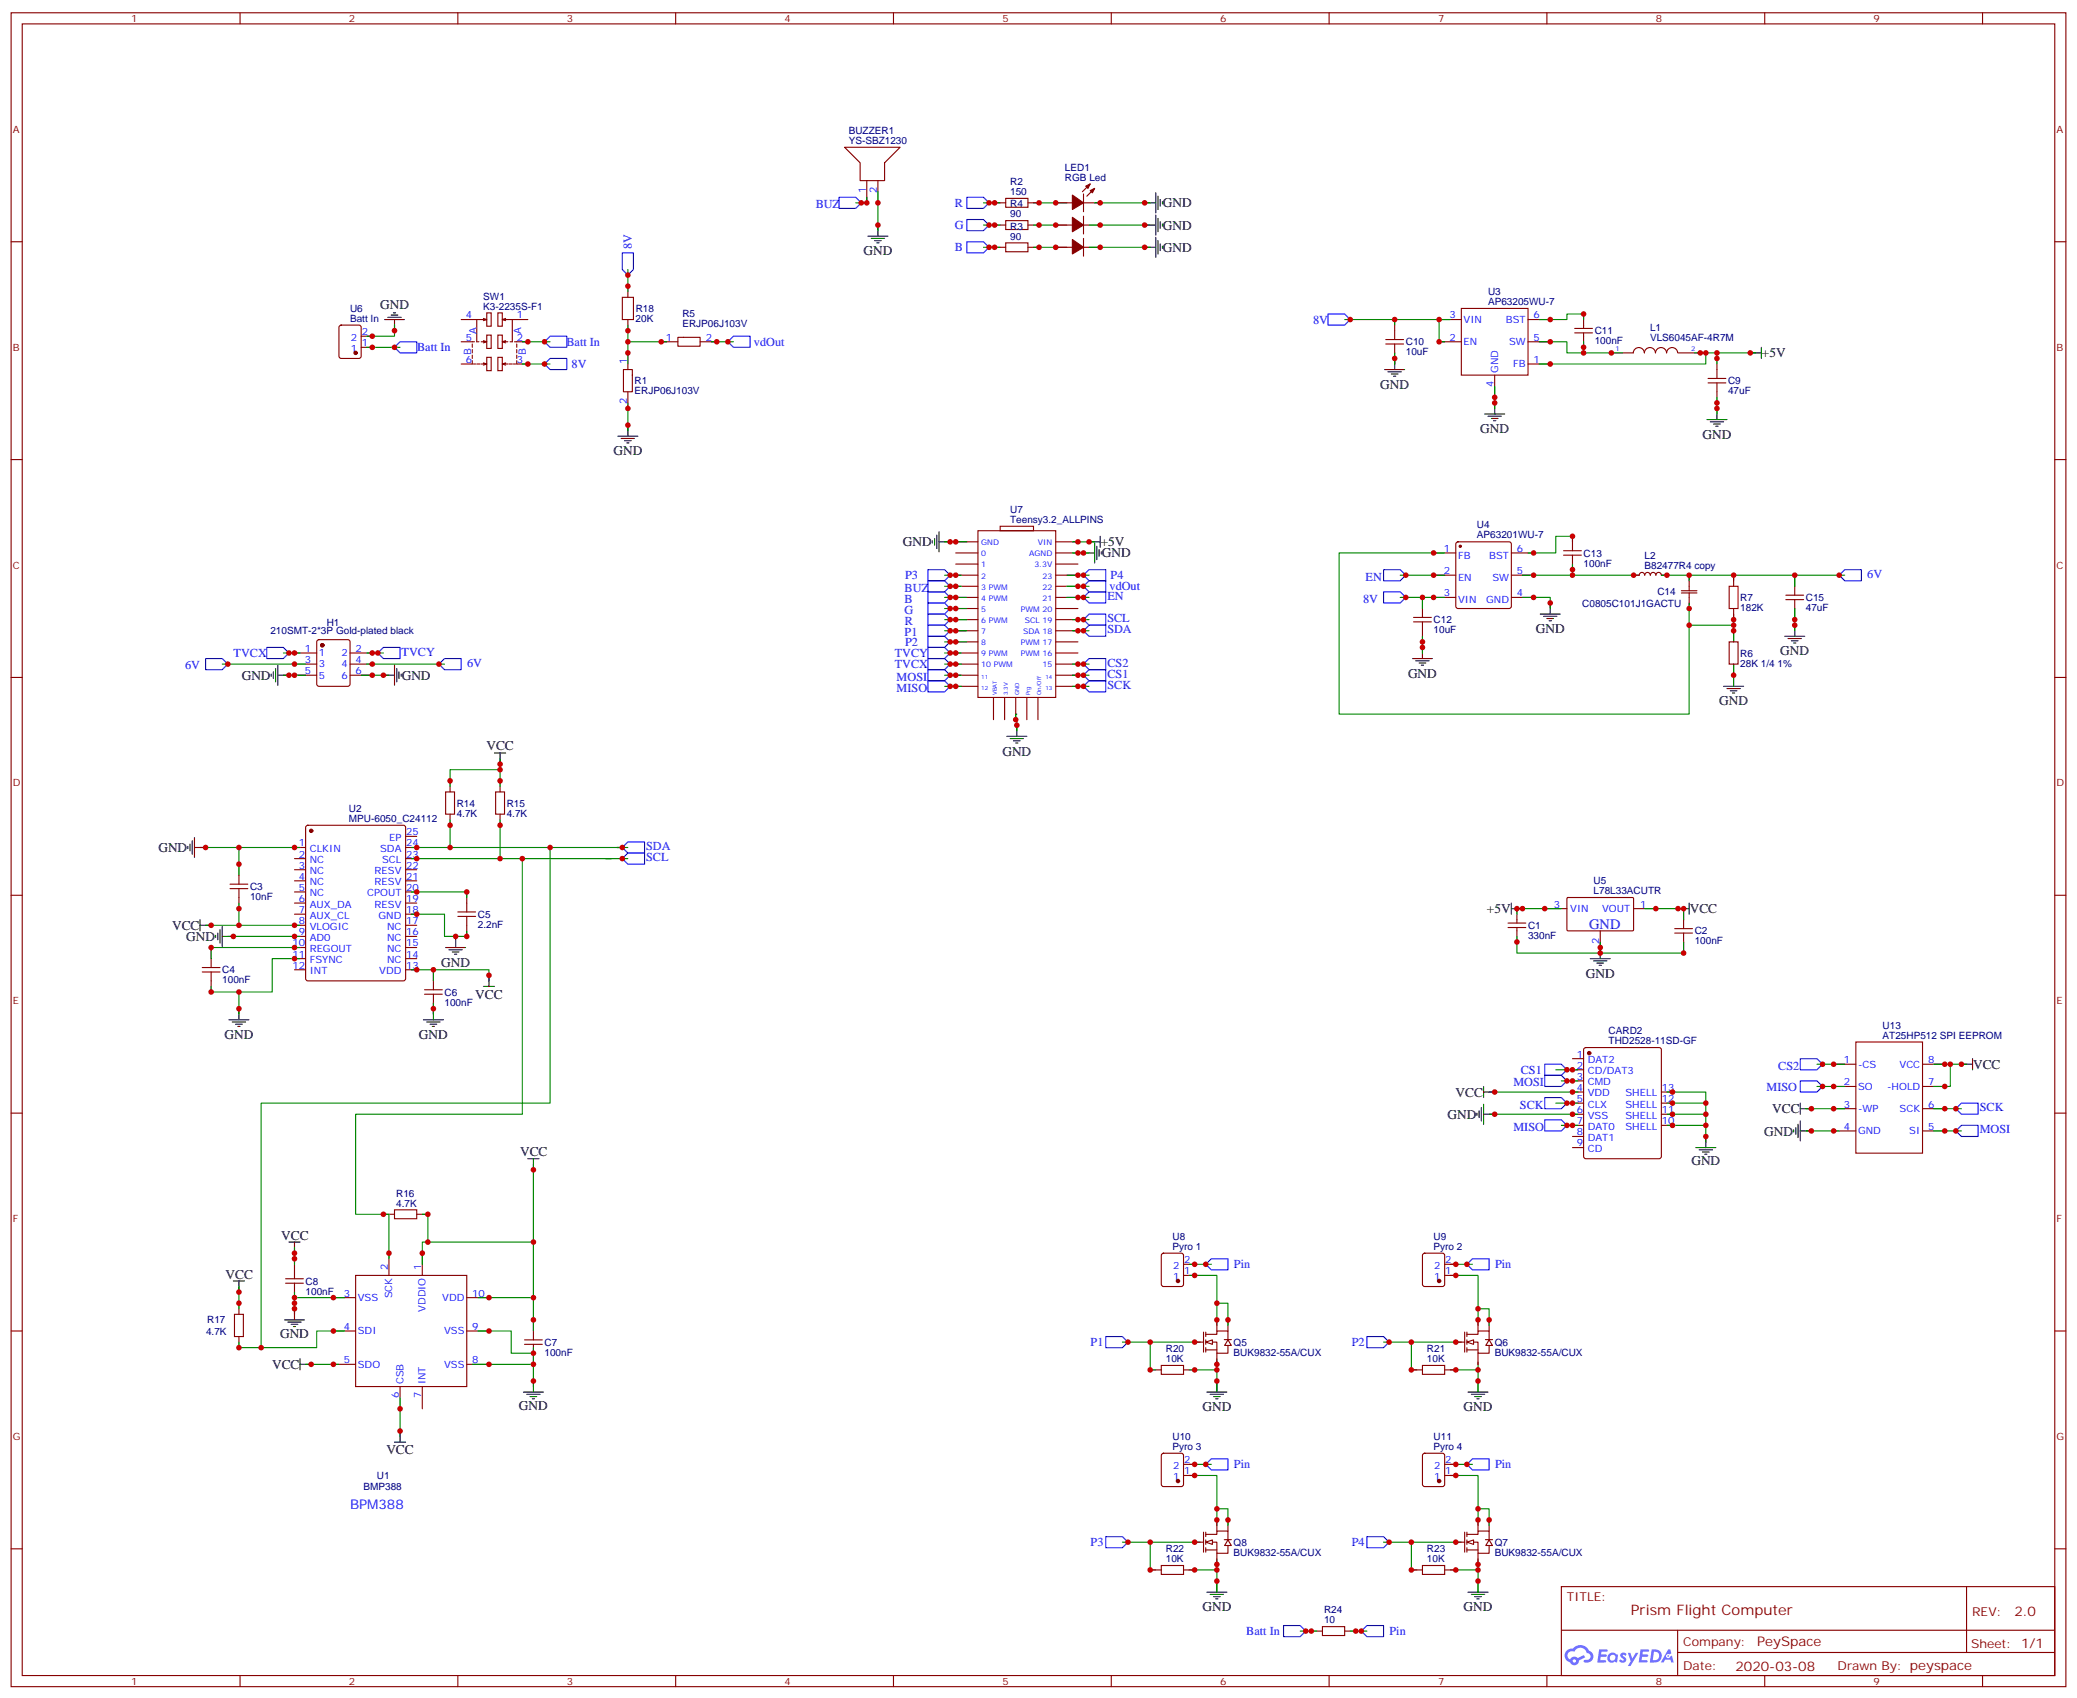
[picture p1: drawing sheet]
<svg xmlns="http://www.w3.org/2000/svg" width="659mm" height="539mm" viewBox="0 0 659 539" stroke-linecap="round" stroke-linejoin="round" font-family="sans-serif">
<defs><g id="words">
<text font-size="4.6" fill="#00f" x="504.5" y="294.7">GND</text>
<text font-size="4.6" fill="#800" x="517.7" y="512.6">Prism Flight Computer</text>
<g font-size="4.2">
<text x="369.2" y="65.8">GND</text>
<text x="369.2" y="72.9">GND</text>
<text x="274.1" y="81">GND</text>
<text x="369.2" y="79.9">GND</text>
<text x="120.7" y="98.2">GND</text>
<text x="559.3" y="113.5">+5V</text>
<text x="438.2" y="123.3">GND</text>
<text x="469.9" y="137.4">GND</text>
<text x="540.5" y="139.2">GND</text>
<text x="194.7" y="144.5">GND</text>
<text x="286.6" y="173.4">GND</text>
<text x="349.4" y="173.4">+5V</text>
<text x="349.8" y="176.9">GND</text>
<text x="487.5" y="200.9">GND</text>
<text x="565.2" y="208">GND</text>
<text x="76.7" y="215.7">GND</text>
<text x="127.5" y="215.7">GND</text>
<text x="447" y="215">GND</text>
<text x="545.8" y="223.9">GND</text>
<text x="154.4" y="237.9">VCC</text>
<text x="318.2" y="239.8">GND</text>
<text x="50.3" y="270.4">GND</text>
<text x="472" y="289.8">+5V</text>
<text x="536.4" y="289.8">VCC</text>
<text x="54.6" y="295.2">VCC</text>
<text x="59.1" y="298.7">GND</text>
<text x="140.1" y="306.8">GND</text>
<text x="503.4" y="310.3">GND</text>
<text x="150.9" y="317.1">VCC</text>
<text x="71.3" y="329.8">GND</text>
<text x="133" y="329.8">GND</text>
<text x="626.4" y="339.2">VCC</text>
<text x="462.1" y="348">VCC</text>
<text x="562.6" y="353.3">VCC</text>
<text x="459.5" y="355.1">GND</text>
<text x="560" y="360.4">GND</text>
<text x="165.1" y="367.1">VCC</text>
<text x="536.9" y="369.9">GND</text>
<text x="89.3" y="393.5">VCC</text>
<text x="71.6" y="405.9">VCC</text>
<text x="88.9" y="424.6">GND</text>
<text x="86.4" y="434.4">VCC</text>
<text x="164.7" y="447.5">GND</text>
<text x="381.7" y="448">GND</text>
<text x="464.6" y="448">GND</text>
<text x="122.6" y="461.6">VCC</text>
<text x="381.7" y="511.5">GND</text>
<text x="464.6" y="511.5">GND</text>
</g>
<text font-size="4.2" fill="#00f" x="111.1" y="478.9">BPM388</text>
<g font-size="4.2" fill="#800">
<text x="639.5" y="512.9">2.0</text>
<text x="557.8" y="522.4">PeySpace</text>
<text x="550.9" y="530.2">2020-03-08</text>
</g>
<g font-size="3.9" fill="#00f">
<text x="303.2" y="65.7">R</text>
<text x="258.9" y="66.1">BUZ</text>
<text x="303.2" y="72.7">G</text>
<text x="200.6" y="79" transform="rotate(-90 200.6 79)">8V</text>
<text x="303.2" y="79.8">B</text>
<text x="416.9" y="102.7">8V</text>
<text x="132.4" y="111.5">Batt In</text>
<text x="179.8" y="109.8">Batt In</text>
<text x="239.4" y="109.7">vdOut</text>
<text x="181.5" y="116.8">8V</text>
<text x="287.3" y="183.8">P3</text>
<text x="352.6" y="183.8">P4</text>
<text x="433.5" y="184.3">EN</text>
<text x="592.8" y="183.4">6V</text>
<text x="287.2" y="187.8">BUZ</text>
<text x="287.2" y="191.3">B</text>
<text x="351.6" y="190.3">EN</text>
<text x="352.2" y="187.4">vdOut</text>
<text x="432.7" y="191.3">8V</text>
<text x="287.2" y="194.8">G</text>
<text x="351.5" y="197.5">SCL</text>
<text x="287.2" y="201.9">P1</text>
<text x="287.2" y="198.4">R</text>
<text x="351.5" y="201">SDA</text>
<text x="74.2" y="208.5">TVCX</text>
<text x="127.5" y="208.1">TVCY</text>
<text x="284.1" y="208.5">TVCY</text>
<text x="287.3" y="205">P2</text>
<text x="58.8" y="212.5">6V</text>
<text x="148.3" y="211.6">6V</text>
<text x="284.1" y="212">TVCX</text>
<text x="351.5" y="215.1">CS1</text>
<text x="351.5" y="211.6">CS2</text>
<text x="284.6" y="219.6">MISO</text>
<text x="284.6" y="216">MOSI</text>
<text x="351.6" y="218.6">SCK</text>
<text x="205.1" y="269.8">SDA</text>
<text x="205.1" y="273.3">SCL</text>
<text x="482.8" y="340.8">CS1</text>
<text x="564.5" y="339.6">CS2</text>
<text x="480.4" y="344.8">MOSI</text>
<text x="560.8" y="346.1">MISO</text>
<text x="482.5" y="351.8">SCK</text>
<text x="628.5" y="352.7">SCK</text>
<text x="480.4" y="358.9">MISO</text>
<text x="628.5" y="359.8">MOSI</text>
<text x="391.7" y="402.6">Pin</text>
<text x="474.6" y="402.6">Pin</text>
<text x="346.2" y="427.3">P1</text>
<text x="429.1" y="427.3">P2</text>
<text x="391.7" y="466.1">Pin</text>
<text x="474.6" y="466.1">Pin</text>
<text x="346.2" y="490.8">P3</text>
<text x="429.1" y="490.8">P4</text>
<text x="395.6" y="519">Batt In</text>
<text x="441.1" y="519">Pin</text>
</g>
<g font-size="3.9" fill="#800">
<text x="497.4" y="508.2">TITLE:</text>
<text x="626" y="512.9">REV:</text>
<text x="534.3" y="522.4">Company:</text>
<text x="625.7" y="523">Sheet: 1/1</text>
<text x="534.3" y="530">Date:</text>
<text x="583.4" y="530.1">Drawn By: peyspace</text>
</g>
<g font-size="3.2" fill="#800">
<text x="41.6" y="7.1">1</text>
<text x="110.8" y="7.1">2</text>
<text x="179.9" y="7.1">3</text>
<text x="249.1" y="7.1">4</text>
<text x="318.2" y="7.1">5</text>
<text x="387.3" y="7.1">6</text>
<text x="456.5" y="7.1">7</text>
<text x="525.6" y="7.1">8</text>
<text x="594.8" y="7.1">9</text>
<text x="4.1" y="42.2">A</text>
<text x="652.8" y="42.2">A</text>
<text x="4.1" y="111.3">B</text>
<text x="652.8" y="111.3">B</text>
<text x="4.1" y="180.4">C</text>
<text x="652.8" y="180.4">C</text>
<text x="4.1" y="249.6">D</text>
<text x="652.8" y="249.6">D</text>
<text x="4.1" y="318.7">E</text>
<text x="652.8" y="318.7">E</text>
<text x="4.1" y="387.9">F</text>
<text x="652.8" y="387.9">F</text>
<text x="4.1" y="457">G</text>
<text x="652.8" y="457">G</text>
<text x="41.6" y="534.8">1</text>
<text x="110.8" y="534.8">2</text>
<text x="179.9" y="534.8">3</text>
<text x="249.1" y="534.8">4</text>
<text x="318.2" y="534.8">5</text>
<text x="387.3" y="534.8">6</text>
<text x="456.5" y="534.8">7</text>
<text x="525.6" y="534.8">8</text>
<text x="594.8" y="534.8">9</text>
</g>
<g font-size="3.2" fill="#000080">
<text x="269.4" y="45.7">YS-SBZ1230</text>
<text x="269.4" y="42.5">BUZZER1</text>
<text x="320.7" y="58.7">R2</text>
<text x="338.1" y="57.3">RGB Led</text>
<text x="338.1" y="54.1">LED1</text>
<text x="320.7" y="61.9">150</text>
<text x="320.7" y="65.8">R4</text>
<text x="320.7" y="69">90</text>
<text x="320.7" y="76">90</text>
<text x="320.7" y="72.8">R3</text>
<text x="153.4" y="95.1">SW1</text>
<text x="472.4" y="93.7">U3</text>
<text x="111.1" y="99">U6</text>
<text x="153.4" y="98.2">K3-2235S-F1</text>
<text x="201.8" y="99">R18</text>
<text x="216.6" y="100.7">R5</text>
<text x="472.4" y="96.8">AP63205WU-7</text>
<text x="111.1" y="102.1">Batt In</text>
<text x="201.8" y="102.2">20K</text>
<text x="216.6" y="103.8">ERJP06J103V</text>
<text x="506.2" y="106.1">C11</text>
<text x="523.8" y="105.1">L1</text>
<text x="446.3" y="112.8">10uF</text>
<text x="446.3" y="109.6">C10</text>
<text x="506.2" y="109.3">100nF</text>
<text x="523.8" y="108.2">VLS6045AF-4R7M</text>
<text x="201.4" y="125.1">ERJP06J103V</text>
<text x="201.4" y="122">R1</text>
<text x="548.6" y="125.1">47uF</text>
<text x="548.6" y="122">C9</text>
<text x="320.7" y="166">Teensy3.2_ALLPINS</text>
<text x="320.7" y="162.8">U7</text>
<text x="468.9" y="167.6">U4</text>
<text x="468.9" y="170.7">AP63201WU-7</text>
<text x="502.7" y="179.8">100nF</text>
<text x="502.7" y="176.7">C13</text>
<text x="522" y="177.3">L2</text>
<text x="522" y="180.5">B82477R4 copy</text>
<text x="526.2" y="189">C14</text>
<text x="552.5" y="190.8">R7</text>
<text x="573.3" y="190.8">C15</text>
<text x="455.1" y="197.8">C12</text>
<text x="502.3" y="192.5">C0805C101J1GACTU</text>
<text x="552.4" y="193.9">182K</text>
<text x="573.3" y="193.9">47uF</text>
<text x="85.8" y="201.3">210SMT-2*3P Gold-plated black</text>
<text x="103.7" y="198.8">H1</text>
<text x="455.1" y="201">10uF</text>
<text x="552.5" y="208.4">R6</text>
<text x="552.4" y="211.6">28K 1/4 1%</text>
<text x="110.8" y="257.6">U2</text>
<text x="145" y="256">R14</text>
<text x="160.9" y="256">R15</text>
<text x="110.8" y="260.8">MPU-6050_C24112</text>
<text x="145" y="259.2">4.7K</text>
<text x="160.9" y="259.2">4.7K</text>
<text x="505.9" y="280.5">U5</text>
<text x="79.4" y="285.7">10nF</text>
<text x="79.4" y="282.5">C3</text>
<text x="505.9" y="283.7">L78L33ACUTR</text>
<text x="151.7" y="291.3">C5</text>
<text x="151.7" y="294.5">2.2nF</text>
<text x="485.1" y="298">330nF</text>
<text x="485.1" y="294.8">C1</text>
<text x="538" y="299.8">100nF</text>
<text x="538" y="296.6">C2</text>
<text x="70.6" y="308.9">C4</text>
<text x="70.6" y="312.1">100nF</text>
<text x="141.1" y="316">C6</text>
<text x="141.1" y="319.2">100nF</text>
<text x="510.6" y="328.1">CARD2</text>
<text x="597.6" y="329.7">AT25HP512 SPI EEPROM</text>
<text x="597.6" y="326.6">U13</text>
<text x="510.6" y="331.3">THD2528-11SD-GF</text>
<text x="125.7" y="382.9">4.7K</text>
<text x="125.7" y="379.8">R16</text>
<text x="372.2" y="393.5">U8</text>
<text x="455.1" y="393.5">U9</text>
<text x="372.2" y="396.7">Pyro 1</text>
<text x="455.1" y="396.7">Pyro 2</text>
<text x="97" y="407.7">C8</text>
<text x="97" y="410.9">100nF</text>
<text x="65.4" y="423.6">4.7K</text>
<text x="65.8" y="420.1">R17</text>
<text x="172.9" y="430.3">100nF</text>
<text x="172.9" y="427.1">C7</text>
<text x="370.1" y="429.2">R20</text>
<text x="391.6" y="430.3">BUK9832-55A/CUX</text>
<text x="391.6" y="427.2">Q5</text>
<text x="453" y="429.2">R21</text>
<text x="474.5" y="430.3">BUK9832-55A/CUX</text>
<text x="474.5" y="427.2">Q6</text>
<text x="370.1" y="432.3">10K</text>
<text x="453" y="432.3">10K</text>
<text x="372.2" y="460.2">Pyro 3</text>
<text x="372.2" y="457">U10</text>
<text x="455.1" y="460.2">Pyro 4</text>
<text x="455.1" y="457">U11</text>
<text x="115.4" y="473">BMP388</text>
<text x="119.6" y="469.5">U1</text>
<text x="391.6" y="490.7">Q8</text>
<text x="474.5" y="490.7">Q7</text>
<text x="370.1" y="495.8">10K</text>
<text x="370.1" y="492.7">R22</text>
<text x="391.6" y="493.8">BUK9832-55A/CUX</text>
<text x="453" y="495.8">10K</text>
<text x="453" y="492.7">R23</text>
<text x="474.5" y="493.8">BUK9832-55A/CUX</text>
<text x="420.3" y="515.2">10</text>
<text x="420.3" y="512.1">R24</text>
</g>
<g font-size="3.2" fill="#00f">
<text x="274.8" y="61.1" transform="rotate(-90 274.8 61.1)">1</text>
<text x="278.3" y="61.1" transform="rotate(-90 278.3 61.1)">2</text>
<text x="147.9" y="101.1">4</text>
<text x="164" y="101.1">1</text>
<text x="460.1" y="101.1">3</text>
<text x="486.8" y="101.1">6</text>
<text x="114.8" y="106.4">2</text>
<text x="151.3" y="106" transform="rotate(-90 151.3 106)">A</text>
<text x="165.5" y="106" transform="rotate(-90 165.5 106)">A</text>
<text x="464.6" y="102.5">VIN</text>
<text x="478.1" y="102.5">BST</text>
<text x="111.3" y="108.1">2</text>
<text x="111.3" y="111.7">1</text>
<text x="114.8" y="109.9">1</text>
<text x="147.9" y="108.1">5</text>
<text x="149.6" y="112.7" transform="rotate(-90 149.6 112.7)">B</text>
<text x="164" y="108.1">2</text>
<text x="166.9" y="112.7" transform="rotate(-90 166.9 112.7)">B</text>
<text x="211.4" y="108.1">1</text>
<text x="224" y="108.1">2</text>
<text x="460.1" y="108.1">2</text>
<text x="464.6" y="109.5">EN</text>
<text x="479.1" y="109.5">SW</text>
<text x="486.8" y="108.1">5</text>
<text x="147.9" y="115.2">6</text>
<text x="164" y="115.2">3</text>
<text x="199" y="115.5" transform="rotate(-90 199 115.5)">1</text>
<text x="475.5" y="118.4" transform="rotate(-90 475.5 118.4)">GND</text>
<text x="480.4" y="116.6">FB</text>
<text x="486.8" y="115.2">1</text>
<text x="474.1" y="122.8" transform="rotate(-90 474.1 122.8)">4</text>
<text x="199" y="128.1" transform="rotate(-90 199 128.1)">2</text>
<text x="458.4" y="175.2">1</text>
<text x="462.8" y="177.3">FB</text>
<text x="472.8" y="177.3">BST</text>
<text x="481.5" y="175.2">6</text>
<text x="458.4" y="182.2">2</text>
<text x="462.8" y="184.3">EN</text>
<text x="473.8" y="184.3">SW</text>
<text x="481.5" y="182.2">5</text>
<text x="458.4" y="189.3">3</text>
<text x="462.8" y="191.4">VIN</text>
<text x="471.8" y="191.4">GND</text>
<text x="481.5" y="189.3">4</text>
<text x="96.8" y="206.9">1</text>
<text x="101.2" y="208.3">1</text>
<text x="108.4" y="208.3">2</text>
<text x="112.9" y="206.9">2</text>
<text x="96.8" y="210.4">3</text>
<text x="96.8" y="214">5</text>
<text x="101.2" y="211.8">3</text>
<text x="101.2" y="215.4">5</text>
<text x="108.4" y="211.8">4</text>
<text x="108.4" y="215.4">6</text>
<text x="112.9" y="210.4">4</text>
<text x="112.9" y="214">6</text>
<text x="94.8" y="268.6">1</text>
<text x="123.5" y="266.9">EP</text>
<text x="128.9" y="268.6">24</text>
<text x="128.9" y="265.1">25</text>
<text x="94.8" y="272.2">2</text>
<text x="94.8" y="275.7">3</text>
<text x="98.3" y="270.4">CLKIN</text>
<text x="98.3" y="273.9">NC</text>
<text x="120.7" y="270.4">SDA</text>
<text x="121.3" y="273.9">SCL</text>
<text x="128.9" y="275.7">22</text>
<text x="128.9" y="272.2">23</text>
<text x="94.8" y="279.2">4</text>
<text x="98.3" y="277.5">NC</text>
<text x="98.3" y="281">NC</text>
<text x="118.9" y="281">RESV</text>
<text x="118.9" y="277.5">RESV</text>
<text x="128.9" y="279.2">21</text>
<text x="94.8" y="282.8">5</text>
<text x="94.8" y="286.3">6</text>
<text x="98.3" y="284.5">NC</text>
<text x="116.6" y="284.5">CPOUT</text>
<text x="128.9" y="286.3">19</text>
<text x="128.9" y="282.8">20</text>
<text x="94.8" y="289.8">7</text>
<text x="94.8" y="293.3">8</text>
<text x="98.3" y="288">AUX_DA</text>
<text x="98.3" y="291.6">AUX_CL</text>
<text x="118.9" y="288">RESV</text>
<text x="120.2" y="291.6">GND</text>
<text x="128.9" y="293.3">17</text>
<text x="128.9" y="289.8">18</text>
<text x="493.3" y="288">3</text>
<text x="498.5" y="289.5">VIN</text>
<text x="508.6" y="289.5">VOUT</text>
<text x="520.7" y="288">1</text>
<text x="94.8" y="296.9">9</text>
<text x="98.3" y="295.1">VLOGIC</text>
<text x="98.3" y="298.6">AD0</text>
<text x="122.9" y="298.6">NC</text>
<text x="122.9" y="295.1">NC</text>
<text x="128.9" y="296.9">16</text>
<text x="507.6" y="299.6" transform="rotate(-90 507.6 299.6)">2</text>
<text x="92.8" y="300.4">10</text>
<text x="92.8" y="303.9">11</text>
<text x="98.3" y="302.2">REGOUT</text>
<text x="98.3" y="305.7">FSYNC</text>
<text x="122.9" y="305.7">NC</text>
<text x="122.9" y="302.2">NC</text>
<text x="128.9" y="303.9">14</text>
<text x="128.9" y="300.4">15</text>
<text x="92.8" y="307.4">12</text>
<text x="98.3" y="309.2">INT</text>
<text x="120.4" y="309.2">VDD</text>
<text x="128.9" y="307.4">13</text>
<text x="500.5" y="335.7">1</text>
<text x="500.5" y="339.2">2</text>
<text x="504" y="337.4">DAT2</text>
<text x="504" y="341">CD/DAT3</text>
<text x="585.4" y="337.4">1</text>
<text x="589.8" y="338.8">-CS</text>
<text x="603" y="338.8">VCC</text>
<text x="612.1" y="337.4">8</text>
<text x="500.5" y="342.7">3</text>
<text x="500.5" y="346.3">4</text>
<text x="504" y="344.5">CMD</text>
<text x="527.6" y="346.3">13</text>
<text x="585.4" y="344.5">2</text>
<text x="589.8" y="345.9">SO</text>
<text x="599.1" y="345.9">-HOLD</text>
<text x="612.1" y="344.5">7</text>
<text x="500.5" y="349.8">5</text>
<text x="500.5" y="353.3">6</text>
<text x="504" y="348">VDD</text>
<text x="504" y="351.5">CLX</text>
<text x="516" y="351.5">SHELL</text>
<text x="516" y="348">SHELL</text>
<text x="527.6" y="353.3">11</text>
<text x="527.6" y="349.8">12</text>
<text x="585.4" y="351.5">3</text>
<text x="589.8" y="353">-WP</text>
<text x="603" y="353">SCK</text>
<text x="612.1" y="351.5">6</text>
<text x="500.5" y="356.8">7</text>
<text x="504" y="355.1">VSS</text>
<text x="504" y="358.6">DAT0</text>
<text x="516" y="358.6">SHELL</text>
<text x="516" y="355.1">SHELL</text>
<text x="527.6" y="356.8">10</text>
<text x="585.4" y="358.6">4</text>
<text x="612.1" y="358.6">5</text>
<text x="500.5" y="360.4">8</text>
<text x="500.5" y="363.9">9</text>
<text x="504" y="362.1">DAT1</text>
<text x="504" y="365.7">CD</text>
<text x="589.8" y="360">GND</text>
<text x="606.1" y="360">SI</text>
<text x="375.9" y="400.9">2</text>
<text x="458.8" y="400.9">2</text>
<text x="123.1" y="403" transform="rotate(-90 123.1 403)">2</text>
<text x="133.7" y="403" transform="rotate(-90 133.7 403)">1</text>
<text x="372.4" y="402.7">2</text>
<text x="372.4" y="406.2">1</text>
<text x="375.9" y="404.5">1</text>
<text x="455.3" y="402.7">2</text>
<text x="455.3" y="406.2">1</text>
<text x="458.8" y="404.5">1</text>
<text x="109.1" y="411.5">3</text>
<text x="113.6" y="412.9">VSS</text>
<text x="124.5" y="412.1" transform="rotate(-90 124.5 412.1)">SCK</text>
<text x="140.4" y="412.9">VDD</text>
<text x="149.9" y="411.5">10</text>
<text x="135.1" y="416.4" transform="rotate(-90 135.1 416.4)">VDDIO</text>
<text x="109.1" y="422.1">4</text>
<text x="113.6" y="423.5">SDI</text>
<text x="141" y="423.5">VSS</text>
<text x="149.9" y="422.1">9</text>
<text x="109.1" y="432.7">5</text>
<text x="113.6" y="434.1">SDO</text>
<text x="141" y="434.1">VSS</text>
<text x="149.9" y="432.7">8</text>
<text x="126.6" y="443.9" transform="rotate(-90 126.6 443.9)">6</text>
<text x="128.1" y="439.4" transform="rotate(-90 128.1 439.4)">CSB</text>
<text x="133.7" y="443.9" transform="rotate(-90 133.7 443.9)">7</text>
<text x="135.1" y="439.4" transform="rotate(-90 135.1 439.4)">INT</text>
<text x="372.4" y="466.2">2</text>
<text x="375.9" y="464.4">2</text>
<text x="375.9" y="468">1</text>
<text x="455.3" y="466.2">2</text>
<text x="458.8" y="464.4">2</text>
<text x="458.8" y="468">1</text>
<text x="372.4" y="469.7">1</text>
<text x="455.3" y="469.7">1</text>
</g>
<g font-size="2.5" fill="#00f">
<text x="311.5" y="173">GND</text>
<text x="329.5" y="173">VIN</text>
<text x="311.5" y="176.6">0</text>
<text x="326.7" y="176.6">AGND</text>
<text x="311.5" y="183.6">2</text>
<text x="311.5" y="180.1">1</text>
<text x="328.4" y="180.1">3.3V</text>
<text x="330.9" y="183.6">23</text>
<text x="311.5" y="190.7">4 PWM</text>
<text x="311.5" y="187.1">3 PWM</text>
<text x="330.9" y="187.1">22</text>
<text x="330.9" y="190.7">21</text>
<text x="311.5" y="197.7">6 PWM</text>
<text x="311.5" y="194.2">5</text>
<text x="324.1" y="194.2">PWM 20</text>
<text x="325.3" y="197.7">SCL 19</text>
<text x="311.5" y="201.3">7</text>
<text x="324.8" y="201.3">SDA 18</text>
<text x="311.5" y="208.3">9 PWM</text>
<text x="311.5" y="204.8">8</text>
<text x="324.1" y="204.8">PWM 17</text>
<text x="324.1" y="208.3">PWM 16</text>
<text x="311.5" y="211.8">10 PWM</text>
<text x="330.9" y="211.8">15</text>
</g>
<g font-size="2.1" fill="#00f">
<text x="512.9" y="111.3">1</text>
<text x="536.9" y="111.3">2</text>
</g>
<g font-size="1.8" fill="#00f">
<text x="311.5" y="215.4">11</text>
<text x="331.8" y="215.4">14</text>
<text x="311.5" y="218.9">12</text>
<text x="316.4" y="220.7" transform="rotate(-90 316.4 220.7)">VBAT</text>
<text x="320" y="220.7" transform="rotate(-90 320 220.7)">3.3V</text>
<text x="323.5" y="220.7" transform="rotate(-90 323.5 220.7)">GND</text>
<text x="327" y="220.7" transform="rotate(-90 327 220.7)">Prg</text>
<text x="330.6" y="220.7" transform="rotate(-90 330.6 220.7)">On/Off</text>
<text x="331.8" y="218.9">13</text>
</g>
</g></defs>
<g fill="none" stroke="#870000" stroke-width=".35">
<path d="M3.5 4.1h652.3v531.2h-652.3zM7.1 7.6h645.2v524.2h-645.2zM76.2 4.1v3.5M145.3 4.1v3.5M214.5 4.1v3.5M283.6 4.1v3.5M352.8 4.1v3.5M421.9 4.1v3.5M491.1 4.1v3.5M560.2 4.1v3.5M629.4 4.1v3.5M3.5 76.7h3.6"/>
<path d="M652.3 76.7h3.5M3.5 145.9h3.6M652.3 145.9h3.5M3.5 215h3.6M652.3 215h3.5M3.5 284.2h3.6M652.3 284.2h3.5M3.5 353.3h3.6M652.3 353.3h3.5M3.5 422.5h3.6M652.3 422.5h3.5M3.5 491.6h3.6"/>
<path d="M652.3 491.6h3.5M495.7 503.6h156.6v28.2h-156.6zM495.7 517.4h156.5M532.6 517.4v14.1M624.3 503.6v20.9M76.2 531.8v3.5M145.3 531.8v3.5M214.5 531.8v3.5M283.6 531.8v3.5M352.8 531.8v3.5M421.9 531.8v3.5M491.1 531.8v3.5"/>
<path d="M532.6 524.5h119.6M560.2 531.8v3.5M629.4 531.8v3.5"/>
</g>
<g fill="#5487ff">
<path d="M514.6 524.8a1.22 1.22 0 0 1 1.8 .2l-.4 .6a.47 .47 0 0 0-.4-.4 .47 .47 0 0 0-.5 .2l.2 .2a1.14 1.14 0 0 1 .8 1.8 1.14 1.14 0 0 1-2 0l-.2-.2 .5-.6 .7 .4a.29 .29 0 0 0 .4-.2 .29 .29 0 0 0-.3-.3 1.04 1.04 0 0 1-.6-1.7z"/>
<path d="M507.7 523.5h2.3l.3 .2-.1 .5-1.8 .1-.2 .8h1.6l.3 .4-.4 .3h-1.6l-.1 1.1 1.7 .1 .2 .3-.2 .3-2.6 .1z"/>
<path d="M520.8 523.5l2.7 .2-.2 .5-1.8 .1-.1 .8h1.5l.3 .4-.3 .3h-1.6l-.2 1.1 1.7 .1 .2 .3-.2 .3-2.6 .1z"/>
<path d="M529.6 523.5h.6l.4 1.3-.6 .3a.69 .69 0 0 0-1.1 .3 .69 .69 0 0 0 .5 .9 .69 .69 0 0 0 .9-.6l.4-.2 .6 2.2h-.8l-.2-.9h-1.7l-.5 .9h-.9z"/>
<path d="M516.8 524.6h.7l.7 1.8 1.1-1.8h.8l-2.5 4.2h-.8l.9-1.5z"/>
<path d="M524.3 523.5l-.6 4.2h1.4a2.11 2.11 0 0 0 2.4-2.1 2.11 2.11 0 0 0-2.5-2.1zM525 524.3a1.43 1.43 0 0 1 1.7 1.6 1.43 1.43 0 0 1-2 1z"/>
<path d="M510.6 525.1a1.54 1.54 0 0 0 0 2.2 1.54 1.54 0 0 0 2.1 .1l.6 .3 .3-2.3-.6-.3a1.49 1.49 0 0 0-2.4 0zM510.9 526.1a.95 .95 0 0 1 1.9 0 .95 .95 0 0 1-1.9 0z"/>
<path d="M497.4 523.9a2.18 2.18 0 0 0 1 3.7 1.44 1.44 0 0 0 1.7 .9 1.44 1.44 0 0 0 1.1-1.5l2-1-.4-.7-1.9 1a1.47 1.47 0 0 0-2.5 .4 1.39 1.39 0 0 1-.6-1.9 1.39 1.39 0 0 1 2-.5 2.12 2.12 0 0 1 2.1-1.3 2.12 2.12 0 0 1 1.9 1.7 1.14 1.14 0 0 1 1.1 1.4 1.14 1.14 0 0 1-1.6 .7 .43 .43 0 0 0-.6 .4 .43 .43 0 0 0 .4 .5 1.98 1.98 0 0 0 2.6-1.3 1.98 1.98 0 0 0-1.3-2.5 3.1 3.1 0 0 0-5.2-.7l-.9 .2zM499.2 527.2a.55 .55 0 0 1 1.1 0 .55 .55 0 0 1-1.1 0z"/>
<circle cx="529.6" cy="525.6" r=".26"/>
</g>
<g fill="none" stroke="#870000" stroke-width=".35">
<path d="M268.1 46.7h17.7l-5 5v5.6h-7.8v-5.6zM275.2 57.3v7.1M278.7 57.3v7.1M346.1 58.4l-2.5 2.5M347.5 59.8l-2.5 2.5M315.7 71.4h3.6M315.7 78.5h3.6M315.7 64.4h3.6M319.3 70h7v2.8h-7zM319.3 77.1h7v2.8h-7zM319.3 63h7v2.8h-7zM326.3 71.4h3.5"/>
<path d="M326.3 78.5h3.5M326.3 64.4h3.5M335.1 71.4h5.3M335.1 78.5h5.3M335.1 64.4h5.3M344 71.4h5.2M344 78.5h5.2M344 64.4h5.2M344 61.6v5.6M344 68.6v5.7M344 75.7v5.6M154.5 99.3h1.4v4.2h-1.4z"/>
<path d="M158 99.3h1.5v4.2h-1.5zM197.6 94.4h3.5v7h-3.5zM199.3 90.8v3.6M463.9 97.9h21.2v21.2h-21.2zM502.7 99.7v4.5M107.8 103.4l.5-.2h5.6l.7 .4 .1 9.5-.5 .6-5.9 .1-.6-.5-.1-9.4zM114.7 106.7h3.5M114.7 110.2h3.5M146.4 108.5h4.2M146.4 101.4h4.9M149.9 109.2v1M149.9 110.9v1.1"/>
<path d="M149.9 112.7v1.1M149.9 114.5v1h-3.5M150.3 115.5h.7M151.3 115.5h1.1M153.5 108.1l1 .4h-1.7M153.5 115.2l1 .3h-1.7M153.5 101.1l1 .3h-3.2v7.1h.7M154.5 106.4h1.4v4.2h-1.4zM154.5 113.4h1.4v4.3h-1.4zM154.5 108.5l-1 .3M154.5 115.5l-1 .4M154.5 101.4l-1 .4"/>
<path d="M158 106.4h1.5v4.2h-1.5zM158 113.4h1.5v4.3h-1.5zM159.5 108.5l1 .3M159.5 115.5l1 .4M159.5 101.4l1 .4M160.5 108.1l-1 .4h1.7M160.5 115.2l-1 .3h1.7M160.5 101.1l-1 .3h3.1v7.1h-.7M161.6 115.5h1M162.6 101.4h5M163 115.5h.7M163.3 108.5h4.3"/>
<path d="M164 114.5v1h3.6M164 109.2v1M164 110.9v1.1M164 112.7v1.1M197.9 117.3h2.8v7.1h-2.8zM199.3 101.4v3.6M199.3 112v5.3M209.9 108.5h5.3M215.2 107.1h7v2.8h-7zM222.2 108.5h5.3M439.9 109.2h5.7M439.9 107.8h5.7"/>
<path d="M442.7 101.4v6.4M442.7 109.2v6.3M456.8 108.5h7.1M456.8 101.4h7.1M474.5 119.1v7M485.1 108.5h7M485.1 115.5h7M485.1 101.4h7M499.9 105.7h5.6M499.9 104.2h5.6M502.7 105.7v4.5M511.5 112h7a1.76 1.76 0 0 1 1.7-1.7 1.76 1.76 0 0 1 1.8 1.7 1.77 1.77 0 0 1 1.8-1.7 1.77 1.77 0 0 1 1.7 1.7 1.77 1.77 0 0 1 1.8-1.7 1.77 1.77 0 0 1 1.8 1.7 1.77 1.77 0 0 1 1.7-1.7 1.77 1.77 0 0 1 1.8 1.7"/>
<path d="M532.8 112h7M545 113.8v6.3M199.3 124.4v5.2M542.2 121.5h5.7M542.2 120.1h5.7M545 121.5v6.4M303.4 179h7M303.4 175.5h7M303.4 172h7M310.4 168.5h24.7v52.9h-24.7zM317.5 167h10.6v1.5h-10.6zM335.1 179h7.1"/>
<path d="M335.1 175.5h7.1M335.1 172h7.1M455.1 175.5h7M462.4 172.2l.4-.2h16.3l.5 .2 .2 .5v19.7l-.3 .5-.4 .2h-16.3l-.5-.2-.2-.5v-19.7zM479.8 175.5h7M496.4 176.2h5.6M496.4 174.8h5.6M499.2 170.2v4.6M499.2 176.2v4.6M303.4 196.7h7M303.4 193.1h7M303.4 189.6h7"/>
<path d="M303.4 186.1h7M303.4 182.6h7M335.1 196.7h7.1M335.1 193.1h7.1M335.1 189.6h7.1M335.1 186.1h7.1M335.1 182.6h7.1M448.7 197.4h5.7M448.7 196h5.7M451.6 189.6v6.4M451.6 197.4v6.3M455.1 189.6h7"/>
<path d="M455.1 182.6h7M479.8 189.6h7M479.8 182.6h7M518.6 182.6h1.8a.86 .86 0 0 1 .8-.9 .86 .86 0 0 1 .9 .9 .89 .89 0 0 1 .9-.9 .89 .89 0 0 1 .9 .9M525.6 182.6a.86 .86 0 0 0-.8-.9 .86 .86 0 0 0-.9 .9M525.7 182.6a.86 .86 0 0 1 .8-.9 .86 .86 0 0 1 .9 .9M527.4 182.6h1.8M533.8 188.2h4.9M533.8 187.5h4.9M536.2 182.6v4.9M536.2 188.2v4.9M550.3 182.6v3.5"/>
<path d="M550.3 193.1v3.6M566.9 190.3h5.7M566.9 188.9h5.7M569.7 182.6v6.3M569.7 190.3v6.4M93.5 207.3h7M93.5 210.8h7M93.5 214.3h7M100.8 203.2l.4-.2h9.2l.5 .2 .2 .5v13.4l-.2 .5-.5 .2h-9.2l-.5-.2-.2-.5v-13.4zM111.1 207.3h7.1M111.1 210.8h7.1M111.1 214.3h7.1"/>
<path d="M303.4 207.3h7M303.4 210.8h7M303.4 214.3h7M303.4 217.8h7M303.4 203.7h7M303.4 200.2h7M335.1 207.3h7.1M335.1 210.8h7.1M335.1 214.3h7.1M335.1 217.8h7.1M335.1 203.7h7.1M335.1 200.2h7.1"/>
<path d="M548.9 203.7h2.8v7.1h-2.8zM315.4 221.4v7M318.9 221.4v7M322.4 221.4v7M326 221.4v7M329.5 221.4v7M141.5 251.4h2.8v7h-2.8zM142.9 247.8v3.6M142.9 258.4v3.5M157.3 251.4h2.9v7h-2.9zM158.7 247.8v3.6M158.7 258.4v3.5"/>
<path d="M75.8 274.3v6.3M93.5 269h3.5M93.5 272.5h3.5M93.5 276h3.5M93.5 279.6h3.5M97.2 262.1l.5-.2h30.4l.6 .5 .1 48.2-.5 .7h-30.6l-.6-.4-.1-48.3zM128.8 269h3.5M128.8 272.5h3.5M128.8 276h3.5M128.8 279.6h3.5M128.8 265.5h3.5M73 282h5.7"/>
<path d="M73 280.6h5.7M75.8 282v6.4M93.5 283.1h3.5M93.5 286.6h3.5M93.5 290.2h3.5M93.5 293.7h3.5M93.5 297.2h3.5M128.8 283.1h3.5M128.8 286.6h3.5M128.8 290.2h3.5M128.8 293.7h3.5M128.8 297.2h3.5"/>
<path d="M145.3 290.9h5.7M145.3 289.5h5.7M148.2 283.1v6.4M148.2 290.9v6.3M478.7 294.4h5.7M478.7 293h5.7M481.5 288.4v4.6M481.5 294.4v4.6M490.4 288.4h7M497.5 285l.3-.1h20.6l.2 .3-.1 10.1-.3 .2-20.6-.1-.2-.3zM508 295.5v7M518.6 288.4h7"/>
<path d="M531.6 296.2h5.7M531.6 294.7h5.7M534.5 288.4v6.3M534.5 296.2v6.3M64.2 308.5h5.6M64.2 307.1h5.6M67 300.7v6.4M67 308.5v6.4M93.5 300.7h3.5M93.5 304.3h3.5M93.5 307.8h3.5M128.8 300.7h3.5"/>
<path d="M128.8 304.3h3.5M128.8 307.8h3.5M134.8 315.6h5.6M134.8 314.1h5.6M137.6 307.8v6.3M137.6 315.6v6.3M499.2 336h3.5M499.2 339.5h3.5M502.9 332.7l.5-.2h23.3l.5 .2 .2 .5v33.9l-.2 .5-.5 .2h-23.3l-.5-.3-.2-.4v-33.9zM582.1 337.8h7M589.1 330.7h21.2v35.3h-21.2zM610.3 337.8h7.1"/>
<path d="M499.2 343.1h3.5M499.2 346.6h3.5M499.2 350.1h3.5M499.2 353.7h3.5M499.2 357.2h3.5M527.4 346.6h3.5M527.4 350.1h3.5M527.4 353.7h3.5M527.4 357.2h3.5M582.1 344.8h7M582.1 351.9h7M582.1 359h7"/>
<path d="M610.3 344.8h7.1M610.3 351.9h7.1M610.3 359h7.1M499.2 360.7h3.5M499.2 364.2h3.5M93.5 399.5v6.4M121.7 385.4h3.5M123.5 397.8v7M125.2 384h7.1v2.8h-7.1zM132.3 385.4h3.5M134.1 397.8v7M368.9 398l.5-.2h5.6l.7 .4v9.4l-.5 .7h-5.8l-.7-.4v-9.4z"/>
<path d="M451.8 398l.5-.2h5.6l.7 .4v9.4l-.5 .7h-5.8l-.7-.4v-9.4zM74.4 417.2h2.9v7h-2.9zM75.8 413.6v3.6M90.7 407.3h5.6M90.7 405.9h5.6M93.5 407.3v6.3M105.8 411.9h7.1M112.9 404.8h35.3v35.3h-35.3zM148.2 411.9h7M169.3 418.9v6.4M375.7 401.3h3.5M375.7 404.8h3.5"/>
<path d="M386.3 418.9v3.6M458.6 401.3h3.5M458.6 404.8h3.5M75.8 424.2v3.5M105.8 422.5h7.1M105.8 433h7.1M148.2 422.5h7M148.2 433h7M166.5 426.7h5.7M166.5 425.3h5.7M169.3 426.7v6.3M365.1 434.8h3.6"/>
<path d="M368.7 433.4h7v2.8h-7zM375.7 434.8h3.5M379.2 426h2.9M382.1 422.8v6.4M382.8 423.5h3.5v-1h3.5v2.8M382.8 422.8v1.4M382.8 425.3v1.4M382.8 427.7v1.5M382.8 428.4h3.5M384.9 426h1.4v3.5h3.5v-2.5M386.3 429.5v3.5M388.6 425.2h2.3"/>
<path d="M389.8 425.3l1.1 1.7h-2.1zM448 434.8h3.6M451.6 433.4h7v2.8h-7zM458.6 434.8h3.5M127 440.1v7M134.1 440.1v7M368.9 461.5l.5-.2h5.6l.7 .4v9.4l-.5 .7h-5.8l-.7-.4v-9.4zM375.7 464.8h3.5M375.7 468.3h3.5M451.8 461.5l.5-.2h5.6l.7 .4v9.4l-.5 .7h-5.8l-.7-.4v-9.4zM458.6 464.8h3.5M458.6 468.3h3.5"/>
<path d="M365.1 498.3h3.6M368.7 496.9h7v2.8h-7zM375.7 498.3h3.5M448 498.3h3.6M451.6 496.9h7v2.8h-7zM458.6 498.3h3.5M416.3 517.7h3.5M419.8 516.3h7.1v2.8h-7.1zM426.9 517.7h3.5"/>
</g>
<g fill="none" stroke="#008700" stroke-width=".35">
<path d="M275.2 62.6v1.8h-3.6M278.7 60.9v12.3M312.2 64.4h5.3M312.2 71.4h5.3M312.2 78.5h5.3M328.1 64.4h10.6M328.1 71.4h10.6M328.1 78.5h10.6M345.7 71.4h19.4M345.7 78.5h19.4M347.5 64.4h17.6M199.3 85.5v7.1"/>
<path d="M116.4 110.2h10.6M125.2 103.2v3.5h-8.8M165.8 108.5h8.8M165.8 115.5h8.8M199.3 108.5h12.4M199.3 103.2v12.3M225.8 108.5h7M426.9 101.4h33.5M442.7 101.4v1.8M442.7 112v3.5M456.8 101.4v7.1h1.8M488.6 101.4h8.8v-1.7h5.3v1.7"/>
<path d="M488.6 108.5h8.8v3.5h5.3v-3.5M502.7 112h12.4M538 112h7v3.5M541.5 112v3.5h-52.9M545 112h12.4M199.3 127.9v8.8M474.5 122.6v7M545 126.1v5.3M299.9 172h7M340.4 172h7.1M340.4 175.5h5.3M458.6 175.5h-33.5v51.2h111.1v-35.3"/>
<path d="M499.2 172v-1.8h-5.3v5.3h-8.8M499.2 179v3.6M299.9 196.7h7M299.9 186.1h5.3M299.9 189.6h7M299.9 193.1h7M299.9 182.6h5.3M338.7 186.1h7M338.7 189.6h7M338.7 182.6h7M340.4 196.7h5.3M444.5 189.6h14.1"/>
<path d="M444.5 182.6h14.1M451.6 189.6v3.5M483.3 189.6h8.8v3.5M483.3 182.6h37M527.4 182.6h8.8v1.7M536.2 182.6h14.1v1.7M536.2 198.4h14.1M550.3 194.9v8.8M550.3 182.6h35.3M569.7 182.6v3.5M569.7 193.1v7.1M70.6 210.8h26.4"/>
<path d="M90 214.3h7M90 207.3h5.2M114.7 214.3h8.8M116.4 207.3h5.3M116.4 210.8h24.7M299.9 217.8h5.3M299.9 214.3h5.3M299.9 200.2h7M299.9 207.3h5.3M299.9 210.8h5.3M299.9 203.7h7M340.4 214.3h5.3"/>
<path d="M340.4 217.8h5.3M340.4 200.2h5.3M340.4 210.8h5.3M451.6 202v5.3M550.3 210.8v3.5M322.8 226.7h-.4v1.7h.4v3.6M158.7 244.3h-15.8v5.3M158.7 240.8v8.8M63.5 269h31.7M75.8 269v8.8M130.5 269h68.8M130.5 272.5h68.8"/>
<path d="M142.9 260.2v8.8M158.7 260.2v12.3M165.8 272.5v81.2h-52.9v31.7h10.6v14.1M174.6 269v81.1h-91.7v77.6M65.3 293.7h29.9M72.3 297.2h22.9M75.8 286.6v7.1M130.5 283.1h17.7v1.8M130.5 290.2h10.6v7h7.1v-1.7M481.5 297.2v5.3h26.5v-3.5M495.7 288.4h-14.2v1.8M522.1 288.4h12.4v3.5"/>
<path d="M534.5 299v3.5h-26.5M75.8 314.9v7M95.2 300.7h-28.2v3.6M95.2 304.3h-8.8v10.6h-19.4v-1.8M130.5 307.8h24.7v3.5M137.6 307.8v3.5M137.6 318.4v3.5M493.9 339.5h7M576.8 337.8h8.8M613.8 337.8h10.6M619.1 337.8v7h-5.3M472.7 346.6h28.2"/>
<path d="M472.7 353.7h28.2M493.9 350.1h7M495.7 357.2h5.2M495.7 343.1h5.2M529.2 346.6h12.3v15.9M529.2 350.1h12.3M529.2 353.7h12.3M529.2 357.2h12.3M573.3 359h10.5M573.3 351.9h12.3M576.8 344.8h8.8M613.8 359h8.9"/>
<path d="M613.8 351.9h8.9M169.3 369.5v42.4M93.5 396v5.3M134.1 385.4h1.7v8.8M169.3 394.2h-35.2v7.1M75.8 408.3v7.1M93.5 410.1v1.8M109.4 411.9h-15.9v5.3M151.7 411.9h17.6v10.6M377.5 404.8h8.8v15.9M377.5 401.3h7M460.4 404.8h8.8v15.9"/>
<path d="M460.4 401.3h7M97 433h10.6M109.4 422.5h-8.9v5.2h-24.7v-1.7M151.7 422.5h10.6v7h7v-1.8M169.3 429.5v3.5h-19.4M169.3 433v7.1M356.3 426h24.7M365.1 426v8.8h1.8M377.5 434.8h8.8M386.3 431.3v10.6M439.2 426h24.7M448 426v8.8h1.8"/>
<path d="M460.4 434.8h8.8M469.2 433v8.9M127 443.6v12.4M377.5 468.3h8.8v15.9M377.5 464.8h7M460.4 468.3h8.8v15.9M460.4 464.8h7M356.3 489.5h24.7M365.1 489.5v8.8h1.8M377.5 498.3h8.8M386.3 494.8v10.6M439.2 489.5h24.7"/>
<path d="M448 489.5v8.8h1.8M460.4 498.3h8.8M469.2 494.8v10.6M412.7 517.7h5.3M428.6 517.7h5.3"/>
</g>
<g fill="#870000" stroke="#870000" stroke-width=".35">
<path d="M346.1 60.5l1.4-.7-.7 1.4z"/>
<path d="M344.7 59.1l1.4-.7-.7 1.4z"/>
<path d="M340.4 61.9l3.6 2.5-3.6 2.1z"/>
<path d="M340.4 69l3.6 2.4-3.6 2.2z"/>
<path d="M340.4 76l3.6 2.5-3.6 2.1z"/>
<circle cx="112.9" cy="112" r=".53"/>
<circle cx="504.5" cy="334.3" r=".53"/>
<circle cx="98.8" cy="263.7" r=".53"/>
<circle cx="102.3" cy="204.8" r=".53"/>
<circle cx="373.9" cy="406.6" r=".53"/>
<circle cx="456.8" cy="406.6" r=".53"/>
<circle cx="373.9" cy="470.1" r=".53"/>
<circle cx="456.8" cy="470.1" r=".53"/>
<circle cx="463.6" cy="173.4" r=".35"/>
</g>
<g fill="none" stroke="#000" stroke-width=".35">
<path d="M275.5 75h6.4M276.6 75.7h4.2M277.6 76.4h2.2M278.3 77.1h.7M278.7 71.4v3.6M363.4 64.4h3.5M363.4 71.4h3.5M363.4 78.5h3.5M366.9 61.2v6.4M366.9 68.3v6.3M366.9 75.3v6.4M367.6 62.3v4.2"/>
<path d="M367.6 69.3v4.3M367.6 76.4v4.2M368.3 63.3v2.1M368.3 70.4v2.1M368.3 77.4v2.2M369 64v.7M369 71.1v.7M369 78.1v.7M124.9 99.3h.7M122.1 101.4h6.3M123.1 100.7h4.3M124.2 100h2.1"/>
<path d="M125.2 101.4v3.6M439.6 117.3h6.3M440.6 118h4.3M441.7 118.7h2.1M442.4 119.4h.7M442.7 113.8v3.5M555.6 112h3.6M559.2 110.2v3.6M196.1 138.5h6.4M197.2 139.2h4.2M198.3 139.9h2.1M199.3 134.9v3.6"/>
<path d="M471.3 131.4h6.4M472.4 132.1h4.2M473.4 132.8h2.1M474.1 133.5h.7M474.5 127.9v3.5M541.9 133.2h6.3M542.9 133.9h4.3M544 134.6h2.1M544.7 135.3h.7M545 129.6v3.6M199 140.6h.7M296 171.6v.7"/>
<path d="M296.7 170.9v2.1M297.4 169.9v4.2M298.1 172h3.5M298.1 168.8v6.4M344 175.5h3.5M345.7 172h3.5M347.5 172.3v6.4M348.2 173.4v4.2M348.9 174.4v2.2M349.2 170.2v3.5M349.6 175.2v.7M488.9 194.9h6.4"/>
<path d="M490 195.6h4.2M491.1 196.3h2.1M491.8 197h.7M492.1 191.4v3.5M569.7 198.4v3.6M86.1 214v.7M86.8 213.3v2.1M87.5 212.2v4.2M88.2 214.3h3.5M88.2 211.1v6.4M121.7 214.3h3.5M125.2 211.1v6.4"/>
<path d="M125.9 212.2v4.2M126.6 213.3v2.1M127.4 214v.7M448.4 209h6.3M449.4 209.7h4.3M450.5 210.4h2.1M451.2 211.1h.7M451.6 205.5v3.5M547.2 217.8h6.3M548.2 218.5h4.2M549.3 219.3h2.1M550 220h.7"/>
<path d="M550.3 200.2v3.5M550.3 210.8v7M566.6 202h6.3M567.6 202.7h4.3M568.7 203.4h2.1M569.4 204.1h.7M157 239h3.5M158.7 239v3.5M319.6 233.7h6.4M320.7 234.4h4.2M321.7 235.1h2.1M322.4 235.8h.7"/>
<path d="M322.8 230.2v3.5M59.6 268.6v.7M60.3 267.9v2.2M61 266.9v4.2M61.7 269h3.6M61.7 265.8v6.4M63.5 293.7h3.5M63.5 291.9v3.6M68.4 296.9v.7M69.1 296.2v2.1M69.8 295.1v4.2M70.6 297.2h3.5"/>
<path d="M70.6 294v6.4M144.6 297.2v3.5M479.8 288.4h3.5M479.8 286.6v3.6M532.7 288.4h3.5M536.2 286.6v3.6M141.5 300.7h6.3M142.5 301.4h4.3M143.6 302.2h2.1M144.3 302.9h.7M153.5 313.1h3.5M155.2 309.6v3.5"/>
<path d="M504.8 304.3h6.4M505.9 305h4.2M506.9 305.7h2.2M507.6 306.4h.8M508 300.7v3.6M72.7 323.7h6.3M73.7 324.4h4.3M74.8 325.1h2.1M75.5 325.8h.7M75.8 320.1v3.6M134.4 323.7h6.4M135.5 324.4h4.2"/>
<path d="M136.5 325.1h2.1M137.2 325.8h.7M137.6 320.1v3.6M622.7 337.8h3.5M626.2 336v3.5M468.8 353.3v.7M469.5 352.6v2.1M470.3 351.5v4.3M471 353.7h3.5M471 344.8v3.6M471 350.5v6.3M471 346.6h3.5"/>
<path d="M569.4 358.6v.7M570.1 357.9v2.1M570.8 356.8v4.3M571.5 359h3.5M571.5 350.1v3.6M571.5 355.8v6.3M571.5 351.9h3.5M167.6 367.8h3.5M169.3 367.8v3.5M538.3 364.2h6.4M539.4 364.9h4.2M540.5 365.7h2.1"/>
<path d="M541.2 366.4h.7M541.5 360.7v3.5M91.7 394.2h3.5M93.5 394.2v3.6M74.1 406.6h3.5M75.8 406.6v3.5M90.3 418.9h6.4M91.4 419.6h4.2M93.5 415.4v3.5M92.4 420.3h2.1M93.1 421h.7M95.2 433h3.6"/>
<path d="M95.2 431.3v3.5M169.3 438.3v3.6M386.3 438.3v3.6M469.2 438.3v3.6M125.2 457.7h3.6M127 454.2v3.5M166.2 441.9h6.3M167.2 442.6h4.2M168.3 443.3h2.1M169 444h.7M383.1 441.9h6.4M384.2 442.6h4.2"/>
<path d="M385.2 443.3h2.1M385.9 444h.7M466 441.9h6.4M467.1 442.6h4.2M468.1 443.3h2.2M468.8 444h.7M383.1 505.4h6.4M384.2 506.1h4.2M385.2 506.8h2.1M385.9 507.5h.7M386.3 501.8v3.6M466 505.4h6.4"/>
<path d="M467.1 506.1h4.2M468.1 506.8h2.2M468.8 507.5h.7M469.2 501.8v3.6"/>
</g>
<g fill="none" stroke="#00f" stroke-width=".35">
<path d="M266.3 62.6h5.3l1.8 1.8-1.8 1.7h-5.3zM306.9 62.6h5.3l1.8 1.8-1.8 1.7h-5.3zM306.9 69.7h5.3l1.8 1.7-1.8 1.8h-5.3zM306.9 76.7h5.3l1.8 1.8-1.8 1.8h-5.3zM197.6 80.3h3.5v5.2l-1.8 1.8-1.7-1.8zM421.6 99.7h5.3l1.7 1.7-1.7 1.8h-5.3zM125.2 110.2l1.8-1.7h5.3v3.5h-5.3zM172.9 108.5l1.7-1.8h5.3v3.5h-5.3zM174.6 113.8h5.3v3.5h-5.3l-1.7-1.8zM231.1 108.5l1.7-1.8h5.3v3.5h-5.3zM294.6 184.3h5.3l1.7 1.8-1.7 1.8h-5.3zM294.6 194.9h5.3l1.7 1.8-1.7 1.7h-5.3z"/>
<path d="M294.6 191.4h5.3l1.7 1.7-1.7 1.8h-5.3zM294.6 187.9h5.3l1.7 1.7-1.7 1.8h-5.3zM294.6 198.4h5.3l1.7 1.8-1.7 1.8h-5.3zM294.6 180.8h5.3l1.7 1.8-1.7 1.7h-5.3zM344 196.7l1.7-1.8h5.3v3.5h-5.3zM344 186.1l1.7-1.8h5.3v3.6h-5.3zM344 189.6l1.7-1.7h5.3v3.5h-5.3zM345.7 180.8h5.3v3.5h-5.3l-1.7-1.7zM439.2 187.9h5.3l1.8 1.7-1.8 1.8h-5.3zM439.2 180.8h5.3l1.8 1.8-1.8 1.7h-5.3zM583.8 182.6l1.8-1.8h5.3v3.5h-5.3zM65.3 209h5.3l1.7 1.8-1.7 1.7h-5.3z"/>
<path d="M84.7 205.5h5.3l1.7 1.8-1.7 1.7h-5.3zM119.9 207.3l1.8-1.8h5.3v3.5h-5.3zM139.3 210.8l1.8-1.8h5.3v3.5h-5.3zM294.6 216.1h5.3l1.7 1.7-1.7 1.8h-5.3zM294.6 212.5h5.3l1.7 1.8-1.7 1.8h-5.3zM294.6 209h5.3l1.7 1.8-1.7 1.7h-5.3zM294.6 205.5h5.3l1.7 1.8-1.7 1.7h-5.3zM294.6 202h5.3l1.7 1.7-1.7 1.8h-5.3zM344 217.8l1.7-1.7h5.3v3.5h-5.3zM344 200.2l1.7-1.8h5.3v3.6h-5.3zM345.7 212.5h5.3v3.6h-5.3l-1.7-1.8zM345.7 209h5.3v3.5h-5.3l-1.7-1.7z"/>
<path d="M197.6 269l1.7-1.8h5.3v3.6h-5.3zM197.6 272.5l1.7-1.7h5.3v3.5h-5.3zM490.4 337.8h5.3l1.7 1.7-1.7 1.8h-5.3zM571.5 336h5.3l1.8 1.8-1.8 1.7h-5.3zM490.4 348.4h5.3l1.7 1.7-1.7 1.8h-5.3zM490.4 341.3h5.3l1.7 1.8-1.7 1.7h-5.3zM490.4 355.4h5.3l1.7 1.8-1.7 1.8h-5.3zM571.5 343.1h5.3l1.8 1.7-1.8 1.8h-5.3zM620.9 359l1.8-1.8h5.2v3.5h-5.2zM620.9 351.9l1.8-1.8h5.2v3.6h-5.2zM382.8 401.3l1.7-1.8h5.3v3.5h-5.3zM465.7 401.3l1.7-1.8h5.3v3.5h-5.3z"/>
<path d="M351 424.2h5.3l1.8 1.8-1.8 1.7h-5.3zM433.9 424.2h5.3l1.8 1.8-1.8 1.7h-5.3zM382.8 464.8l1.7-1.8h5.3v3.5h-5.3zM465.7 464.8l1.7-1.8h5.3v3.5h-5.3zM351 487.7h5.3l1.8 1.8-1.8 1.7h-5.3zM433.9 487.7h5.3l1.8 1.8-1.8 1.7h-5.3zM407.5 515.9h5.2l1.8 1.8-1.8 1.8h-5.2zM432.2 517.7l1.7-1.8h5.3v3.6h-5.3z"/>
</g>
<path d="M548.9 186.1h2.8v7h-2.8z" fill="none" stroke="#a10000" stroke-width=".35"/>
<path d="M382.8 426l2.1-.7v1.4z" fill="#fff" stroke="#870000" stroke-width=".35"/>
<g fill="none" stroke="#870000" stroke-width=".35">
<path d="M389.8 418.9v3.6M469.2 418.9v3.6M462.1 426h2.9M465 422.8v6.4M465.7 423.5h3.5v-1h3.5v2.8M465.7 422.8v1.4M465.7 425.3v1.4M465.7 427.7v1.5M465.7 428.4h3.5M467.8 426h1.4v3.5h3.5v-2.5M469.2 429.5v3.5M471.5 425.2h2.3"/>
<path d="M472.7 425.3l1.1 1.7h-2.1z"/>
</g>
<path d="M465.7 426l2.1-.7v1.4z" fill="#fff" stroke="#870000" stroke-width=".35"/>
<g fill="none" stroke="#870000" stroke-width=".35">
<path d="M472.7 418.9v3.6M462.1 489.5h2.9M465 486.3v6.4M465.7 487h3.5v-1h3.5v2.8M465.7 486.3v1.4M465.7 488.8v1.4M465.7 491.2v1.5M465.7 491.9h3.5M467.8 489.5h1.4v3.5h3.5v-2.5M469.2 482.4v3.6M469.2 493v3.5M471.5 488.7h2.3"/>
<path d="M472.7 488.8l1.1 1.7h-2.1z"/>
</g>
<path d="M465.7 489.5l2.1-.7v1.4z" fill="#fff" stroke="#870000" stroke-width=".35"/>
<g fill="none" stroke="#870000" stroke-width=".35">
<path d="M379.2 489.5h2.9M382.1 486.3v6.4M382.8 487h3.5v-1h3.5v2.8M382.8 486.3v1.4M382.8 488.8v1.4M382.8 491.2v1.5M382.8 491.9h3.5M384.9 489.5h1.4v3.5h3.5v-2.5M386.3 482.4v3.6M386.3 493v3.5M388.6 488.7h2.3M389.8 488.8l1.1 1.7h-2.1z"/>
<path d="M472.7 482.4v3.6"/>
</g>
<path d="M382.8 489.5l2.1-.7v1.4z" fill="#fff" stroke="#870000" stroke-width=".35"/>
<path d="M389.8 482.4v3.6" fill="none" stroke="#870000" stroke-width=".35"/>
<path d="M386.3 413.6h3.5v7.1M469.2 415.4h3.5v5.3M386.3 478.9h3.5v5.3M469.2 478.9h3.5v5.3" fill="none" stroke="#008700" stroke-width=".35"/>
<g fill="#c00">
<circle cx="93.5" cy="411.9" r=".88"/>
<circle cx="167.6" cy="108.5" r=".88"/>
<circle cx="172.9" cy="108.5" r=".88"/>
<circle cx="174.6" cy="269" r=".88"/>
<circle cx="82.9" cy="427.7" r=".88"/>
<circle cx="75.8" cy="427.7" r=".88"/>
<circle cx="93.5" cy="399.5" r=".88"/>
<circle cx="93.5" cy="397.8" r=".88"/>
<circle cx="93.5" cy="415.4" r=".88"/>
<circle cx="123.5" cy="397.8" r=".88"/>
<circle cx="121.7" cy="385.4" r=".88"/>
<circle cx="169.3" cy="371.3" r=".88"/>
<circle cx="169.3" cy="411.9" r=".88"/>
<circle cx="169.3" cy="429.5" r=".88"/>
<circle cx="155.2" cy="422.5" r=".88"/>
<circle cx="155.2" cy="433" r=".88"/>
<circle cx="169.3" cy="438.3" r=".88"/>
<circle cx="169.3" cy="433" r=".88"/>
<circle cx="121.7" cy="214.3" r=".88"/>
<circle cx="91.7" cy="214.3" r=".88"/>
<circle cx="508" cy="300.7" r=".88"/>
<circle cx="525.6" cy="288.4" r=".88"/>
<circle cx="534.5" cy="288.4" r=".88"/>
<circle cx="93.5" cy="297.2" r=".88"/>
<circle cx="155.2" cy="309.6" r=".88"/>
<circle cx="144.6" cy="297.2" r=".88"/>
<circle cx="148.2" cy="283.1" r=".88"/>
<circle cx="132.3" cy="283.1" r=".88"/>
<circle cx="158.8" cy="242.5" r=".88"/>
<circle cx="158.8" cy="261.9" r=".88"/>
<circle cx="142.9" cy="269" r=".88"/>
<circle cx="75.8" cy="314.9" r=".88"/>
<circle cx="75.8" cy="320.1" r=".88"/>
<circle cx="93.5" cy="304.3" r=".88"/>
<circle cx="67" cy="314.9" r=".88"/>
<circle cx="93.5" cy="300.7" r=".88"/>
<circle cx="75.8" cy="269" r=".88"/>
<circle cx="75.8" cy="274.3" r=".88"/>
<circle cx="93.5" cy="293.7" r=".88"/>
<circle cx="65.3" cy="269" r=".88"/>
<circle cx="93.5" cy="269" r=".88"/>
<circle cx="530.9" cy="357.2" r=".88"/>
<circle cx="530.9" cy="350.1" r=".88"/>
<circle cx="530.9" cy="346.6" r=".88"/>
<circle cx="363.4" cy="71.4" r=".88"/>
<circle cx="363.4" cy="64.4" r=".88"/>
<circle cx="349.3" cy="71.4" r=".88"/>
<circle cx="278.7" cy="64.4" r=".88"/>
<circle cx="278.7" cy="71.4" r=".88"/>
<circle cx="329.8" cy="78.5" r=".88"/>
<circle cx="335.1" cy="71.4" r=".88"/>
<circle cx="335.1" cy="78.5" r=".88"/>
<circle cx="329.8" cy="71.4" r=".88"/>
<circle cx="349.3" cy="78.5" r=".88"/>
<circle cx="363.4" cy="78.5" r=".88"/>
<circle cx="530.9" cy="353.7" r=".88"/>
<circle cx="541.5" cy="350.1" r=".88"/>
<circle cx="541.5" cy="353.7" r=".88"/>
<circle cx="541.5" cy="357.2" r=".88"/>
<circle cx="541.5" cy="360.7" r=".88"/>
<circle cx="67" cy="293.7" r=".88"/>
<circle cx="75.8" cy="288.4" r=".88"/>
<circle cx="75.8" cy="293.7" r=".88"/>
<circle cx="67" cy="300.7" r=".88"/>
<circle cx="132.3" cy="269" r=".88"/>
<circle cx="142.9" cy="261.9" r=".88"/>
<circle cx="158.8" cy="247.8" r=".88"/>
<circle cx="142.9" cy="247.8" r=".88"/>
<circle cx="158.8" cy="244.3" r=".88"/>
<circle cx="148.2" cy="297.2" r=".88"/>
<circle cx="132.3" cy="290.2" r=".88"/>
<circle cx="132.3" cy="307.8" r=".88"/>
<circle cx="137.6" cy="307.8" r=".88"/>
<circle cx="137.6" cy="320.1" r=".88"/>
<circle cx="74.1" cy="297.2" r=".88"/>
<circle cx="481.5" cy="299" r=".88"/>
<circle cx="508" cy="302.5" r=".88"/>
<circle cx="534.5" cy="302.5" r=".88"/>
<circle cx="532.7" cy="288.4" r=".88"/>
<circle cx="329.8" cy="64.4" r=".88"/>
<circle cx="93.5" cy="214.3" r=".88"/>
<circle cx="118.2" cy="214.3" r=".88"/>
<circle cx="169.3" cy="418.9" r=".88"/>
<circle cx="155.2" cy="411.9" r=".88"/>
<circle cx="134.1" cy="397.8" r=".88"/>
<circle cx="169.3" cy="394.2" r=".88"/>
<circle cx="135.8" cy="385.4" r=".88"/>
<circle cx="135.8" cy="394.2" r=".88"/>
<circle cx="93.5" cy="413.6" r=".88"/>
<circle cx="105.8" cy="411.9" r=".88"/>
<circle cx="105.8" cy="422.5" r=".88"/>
<circle cx="75.8" cy="410.1" r=".88"/>
<circle cx="75.8" cy="413.6" r=".88"/>
<circle cx="105.8" cy="433" r=".88"/>
<circle cx="127" cy="447.1" r=".88"/>
<circle cx="127" cy="454.2" r=".88"/>
<circle cx="335.1" cy="64.4" r=".88"/>
<circle cx="349.3" cy="64.4" r=".88"/>
<circle cx="303.4" cy="172" r=".88"/>
<circle cx="301.6" cy="172" r=".88"/>
<circle cx="303.4" cy="217.8" r=".88"/>
<circle cx="301.6" cy="217.8" r=".88"/>
<circle cx="342.2" cy="217.8" r=".88"/>
<circle cx="344" cy="217.8" r=".88"/>
<circle cx="342.2" cy="214.3" r=".88"/>
<circle cx="344" cy="214.3" r=".88"/>
<circle cx="303.4" cy="214.3" r=".88"/>
<circle cx="301.6" cy="214.3" r=".88"/>
<circle cx="132.3" cy="272.5" r=".88"/>
<circle cx="165.8" cy="272.5" r=".88"/>
<circle cx="158.8" cy="272.5" r=".88"/>
<circle cx="197.6" cy="269" r=".88"/>
<circle cx="197.6" cy="272.5" r=".88"/>
<circle cx="93.5" cy="207.3" r=".88"/>
<circle cx="91.7" cy="207.3" r=".88"/>
<circle cx="118.2" cy="207.3" r=".88"/>
<circle cx="119.9" cy="207.3" r=".88"/>
<circle cx="303.4" cy="207.3" r=".88"/>
<circle cx="301.6" cy="207.3" r=".88"/>
<circle cx="303.4" cy="210.8" r=".88"/>
<circle cx="301.6" cy="210.8" r=".88"/>
<circle cx="275.2" cy="64.4" r=".88"/>
<circle cx="273.4" cy="64.4" r=".88"/>
<circle cx="303.4" cy="186.1" r=".88"/>
<circle cx="301.6" cy="186.1" r=".88"/>
<circle cx="315.7" cy="64.4" r=".88"/>
<circle cx="314" cy="64.4" r=".88"/>
<circle cx="315.7" cy="71.4" r=".88"/>
<circle cx="314" cy="71.4" r=".88"/>
<circle cx="315.7" cy="78.5" r=".88"/>
<circle cx="314" cy="78.5" r=".88"/>
<circle cx="303.4" cy="189.6" r=".88"/>
<circle cx="303.4" cy="193.1" r=".88"/>
<circle cx="303.4" cy="196.7" r=".88"/>
<circle cx="365.1" cy="426" r=".88"/>
<circle cx="365.1" cy="434.8" r=".88"/>
<circle cx="386.3" cy="434.8" r=".88"/>
<circle cx="379.2" cy="434.8" r=".88"/>
<circle cx="386.3" cy="438.3" r=".88"/>
<circle cx="358.1" cy="426" r=".88"/>
<circle cx="416.3" cy="517.7" r=".88"/>
<circle cx="414.5" cy="517.7" r=".88"/>
<circle cx="432.2" cy="517.7" r=".88"/>
<circle cx="430.4" cy="517.7" r=".88"/>
<circle cx="379.2" cy="401.3" r=".88"/>
<circle cx="382.8" cy="401.3" r=".88"/>
<circle cx="379.2" cy="404.8" r=".88"/>
<circle cx="462.1" cy="404.8" r=".88"/>
<circle cx="465.7" cy="401.3" r=".88"/>
<circle cx="462.1" cy="401.3" r=".88"/>
<circle cx="441" cy="426" r=".88"/>
<circle cx="469.2" cy="438.3" r=".88"/>
<circle cx="462.1" cy="434.8" r=".88"/>
<circle cx="469.2" cy="434.8" r=".88"/>
<circle cx="448" cy="434.8" r=".88"/>
<circle cx="448" cy="426" r=".88"/>
<circle cx="379.2" cy="468.3" r=".88"/>
<circle cx="382.8" cy="464.8" r=".88"/>
<circle cx="379.2" cy="464.8" r=".88"/>
<circle cx="358.1" cy="489.5" r=".88"/>
<circle cx="386.3" cy="501.8" r=".88"/>
<circle cx="379.2" cy="498.3" r=".88"/>
<circle cx="386.3" cy="498.3" r=".88"/>
<circle cx="365.1" cy="498.3" r=".88"/>
<circle cx="365.1" cy="489.5" r=".88"/>
<circle cx="462.1" cy="468.3" r=".88"/>
<circle cx="465.7" cy="464.8" r=".88"/>
<circle cx="462.1" cy="464.8" r=".88"/>
<circle cx="441" cy="489.5" r=".88"/>
<circle cx="469.2" cy="501.8" r=".88"/>
<circle cx="462.1" cy="498.3" r=".88"/>
<circle cx="469.2" cy="498.3" r=".88"/>
<circle cx="448" cy="498.3" r=".88"/>
<circle cx="448" cy="489.5" r=".88"/>
<circle cx="303.4" cy="182.6" r=".88"/>
<circle cx="301.6" cy="182.6" r=".88"/>
<circle cx="303.4" cy="200.2" r=".88"/>
<circle cx="301.6" cy="200.2" r=".88"/>
<circle cx="303.4" cy="203.7" r=".88"/>
<circle cx="301.6" cy="203.7" r=".88"/>
<circle cx="342.2" cy="182.6" r=".88"/>
<circle cx="344" cy="182.6" r=".88"/>
<circle cx="342.2" cy="175.5" r=".88"/>
<circle cx="344" cy="175.5" r=".88"/>
<circle cx="322.8" cy="230.2" r=".88"/>
<circle cx="322.4" cy="228.4" r=".88"/>
<circle cx="167.6" cy="115.5" r=".88"/>
<circle cx="172.9" cy="115.5" r=".88"/>
<circle cx="199.3" cy="90.8" r=".88"/>
<circle cx="199.3" cy="112" r=".88"/>
<circle cx="199.3" cy="105" r=".88"/>
<circle cx="199.3" cy="129.6" r=".88"/>
<circle cx="199.3" cy="134.9" r=".88"/>
<circle cx="199.3" cy="108.5" r=".88"/>
<circle cx="209.9" cy="108.5" r=".88"/>
<circle cx="227.5" cy="108.5" r=".88"/>
<circle cx="231.1" cy="108.5" r=".88"/>
<circle cx="342.2" cy="186.1" r=".88"/>
<circle cx="344" cy="186.1" r=".88"/>
<circle cx="118.2" cy="110.2" r=".88"/>
<circle cx="125.2" cy="110.2" r=".88"/>
<circle cx="118.2" cy="106.7" r=".88"/>
<circle cx="125.2" cy="105" r=".88"/>
<circle cx="456.8" cy="101.4" r=".88"/>
<circle cx="442.7" cy="101.4" r=".88"/>
<circle cx="456.8" cy="108.5" r=".88"/>
<circle cx="442.7" cy="113.8" r=".88"/>
<circle cx="474.5" cy="126.1" r=".88"/>
<circle cx="474.5" cy="127.9" r=".88"/>
<circle cx="428.6" cy="101.4" r=".88"/>
<circle cx="492.1" cy="101.4" r=".88"/>
<circle cx="502.7" cy="99.7" r=".88"/>
<circle cx="492.1" cy="108.5" r=".88"/>
<circle cx="502.7" cy="110.2" r=".88"/>
<circle cx="502.7" cy="112" r=".88"/>
<circle cx="511.5" cy="112" r=".88"/>
<circle cx="545" cy="113.8" r=".88"/>
<circle cx="539.8" cy="112" r=".88"/>
<circle cx="545" cy="127.9" r=".88"/>
<circle cx="545" cy="129.6" r=".88"/>
<circle cx="545" cy="112" r=".88"/>
<circle cx="541.5" cy="112" r=".88"/>
<circle cx="492.1" cy="115.5" r=".88"/>
<circle cx="342.2" cy="172" r=".88"/>
<circle cx="345.7" cy="172" r=".88"/>
<circle cx="98.8" cy="433" r=".88"/>
<circle cx="455.1" cy="189.6" r=".88"/>
<circle cx="446.3" cy="189.6" r=".88"/>
<circle cx="486.8" cy="189.6" r=".88"/>
<circle cx="492.1" cy="191.4" r=".88"/>
<circle cx="486.8" cy="182.6" r=".88"/>
<circle cx="486.8" cy="175.5" r=".88"/>
<circle cx="451.6" cy="189.6" r=".88"/>
<circle cx="451.6" cy="203.7" r=".88"/>
<circle cx="451.6" cy="205.5" r=".88"/>
<circle cx="499.2" cy="170.2" r=".88"/>
<circle cx="499.2" cy="182.6" r=".88"/>
<circle cx="499.2" cy="180.8" r=".88"/>
<circle cx="518.6" cy="182.6" r=".88"/>
<circle cx="529.2" cy="182.6" r=".88"/>
<circle cx="536.2" cy="182.6" r=".88"/>
<circle cx="455.1" cy="175.5" r=".88"/>
<circle cx="536.2" cy="193.1" r=".88"/>
<circle cx="550.3" cy="182.6" r=".88"/>
<circle cx="536.2" cy="198.4" r=".88"/>
<circle cx="569.7" cy="182.6" r=".88"/>
<circle cx="569.7" cy="196.7" r=".88"/>
<circle cx="569.7" cy="198.4" r=".88"/>
<circle cx="583.8" cy="182.6" r=".88"/>
<circle cx="93.5" cy="210.8" r=".88"/>
<circle cx="72.3" cy="210.8" r=".88"/>
<circle cx="118.2" cy="210.8" r=".88"/>
<circle cx="139.3" cy="210.8" r=".88"/>
<circle cx="499.2" cy="339.5" r=".88"/>
<circle cx="497.4" cy="339.5" r=".88"/>
<circle cx="499.2" cy="350.1" r=".88"/>
<circle cx="497.4" cy="350.1" r=".88"/>
<circle cx="499.2" cy="343.1" r=".88"/>
<circle cx="497.4" cy="343.1" r=".88"/>
<circle cx="499.2" cy="357.2" r=".88"/>
<circle cx="497.4" cy="357.2" r=".88"/>
<circle cx="499.2" cy="346.6" r=".88"/>
<circle cx="499.2" cy="353.7" r=".88"/>
<circle cx="474.5" cy="353.7" r=".88"/>
<circle cx="474.5" cy="346.6" r=".88"/>
<circle cx="617.4" cy="337.8" r=".88"/>
<circle cx="622.7" cy="337.8" r=".88"/>
<circle cx="582.1" cy="359" r=".88"/>
<circle cx="575" cy="359" r=".88"/>
<circle cx="342.2" cy="210.8" r=".88"/>
<circle cx="344" cy="210.8" r=".88"/>
<circle cx="582.1" cy="337.8" r=".88"/>
<circle cx="578.6" cy="337.8" r=".88"/>
<circle cx="582.1" cy="344.8" r=".88"/>
<circle cx="578.6" cy="344.8" r=".88"/>
<circle cx="617.4" cy="351.9" r=".88"/>
<circle cx="620.9" cy="351.9" r=".88"/>
<circle cx="617.4" cy="359" r=".88"/>
<circle cx="620.9" cy="359" r=".88"/>
<circle cx="619.1" cy="337.8" r=".88"/>
<circle cx="617.4" cy="344.8" r=".88"/>
<circle cx="582.1" cy="351.9" r=".88"/>
<circle cx="575" cy="351.9" r=".88"/>
<circle cx="555.6" cy="112" r=".88"/>
<circle cx="490.4" cy="288.4" r=".88"/>
<circle cx="481.5" cy="288.4" r=".88"/>
<circle cx="483.3" cy="288.4" r=".88"/>
<circle cx="199.3" cy="87.3" r=".88"/>
<circle cx="455.1" cy="182.6" r=".88"/>
<circle cx="446.3" cy="182.6" r=".88"/>
<circle cx="342.2" cy="189.6" r=".88"/>
<circle cx="344" cy="189.6" r=".88"/>
<circle cx="550.3" cy="198.4" r=".88"/>
<circle cx="550.3" cy="214.3" r=".88"/>
<circle cx="550.3" cy="200.2" r=".88"/>
<circle cx="550.3" cy="196.7" r=".88"/>
<circle cx="386.3" cy="433" r=".88"/>
<circle cx="379.2" cy="426" r=".88"/>
<circle cx="386.3" cy="418.9" r=".88"/>
<circle cx="386.3" cy="496.5" r=".88"/>
<circle cx="379.2" cy="489.5" r=".88"/>
<circle cx="386.3" cy="482.4" r=".88"/>
<circle cx="469.2" cy="496.5" r=".88"/>
<circle cx="462.1" cy="489.5" r=".88"/>
<circle cx="469.2" cy="482.4" r=".88"/>
<circle cx="462.1" cy="426" r=".88"/>
<circle cx="469.2" cy="418.9" r=".88"/>
<circle cx="301.6" cy="196.7" r=".88"/>
<circle cx="301.6" cy="193.1" r=".88"/>
<circle cx="301.6" cy="189.6" r=".88"/>
<circle cx="386.3" cy="413.6" r=".88"/>
<circle cx="389.8" cy="418.9" r=".88"/>
<circle cx="469.2" cy="415.4" r=".88"/>
<circle cx="472.7" cy="418.9" r=".88"/>
<circle cx="469.2" cy="478.9" r=".88"/>
<circle cx="472.7" cy="482.4" r=".88"/>
<circle cx="386.3" cy="478.9" r=".88"/>
<circle cx="389.8" cy="482.4" r=".88"/>
<circle cx="342.2" cy="196.7" r=".88"/>
<circle cx="344" cy="196.7" r=".88"/>
<circle cx="342.2" cy="200.2" r=".88"/>
<circle cx="344" cy="200.2" r=".88"/>
</g>
<use href="#words"/>
</svg>
